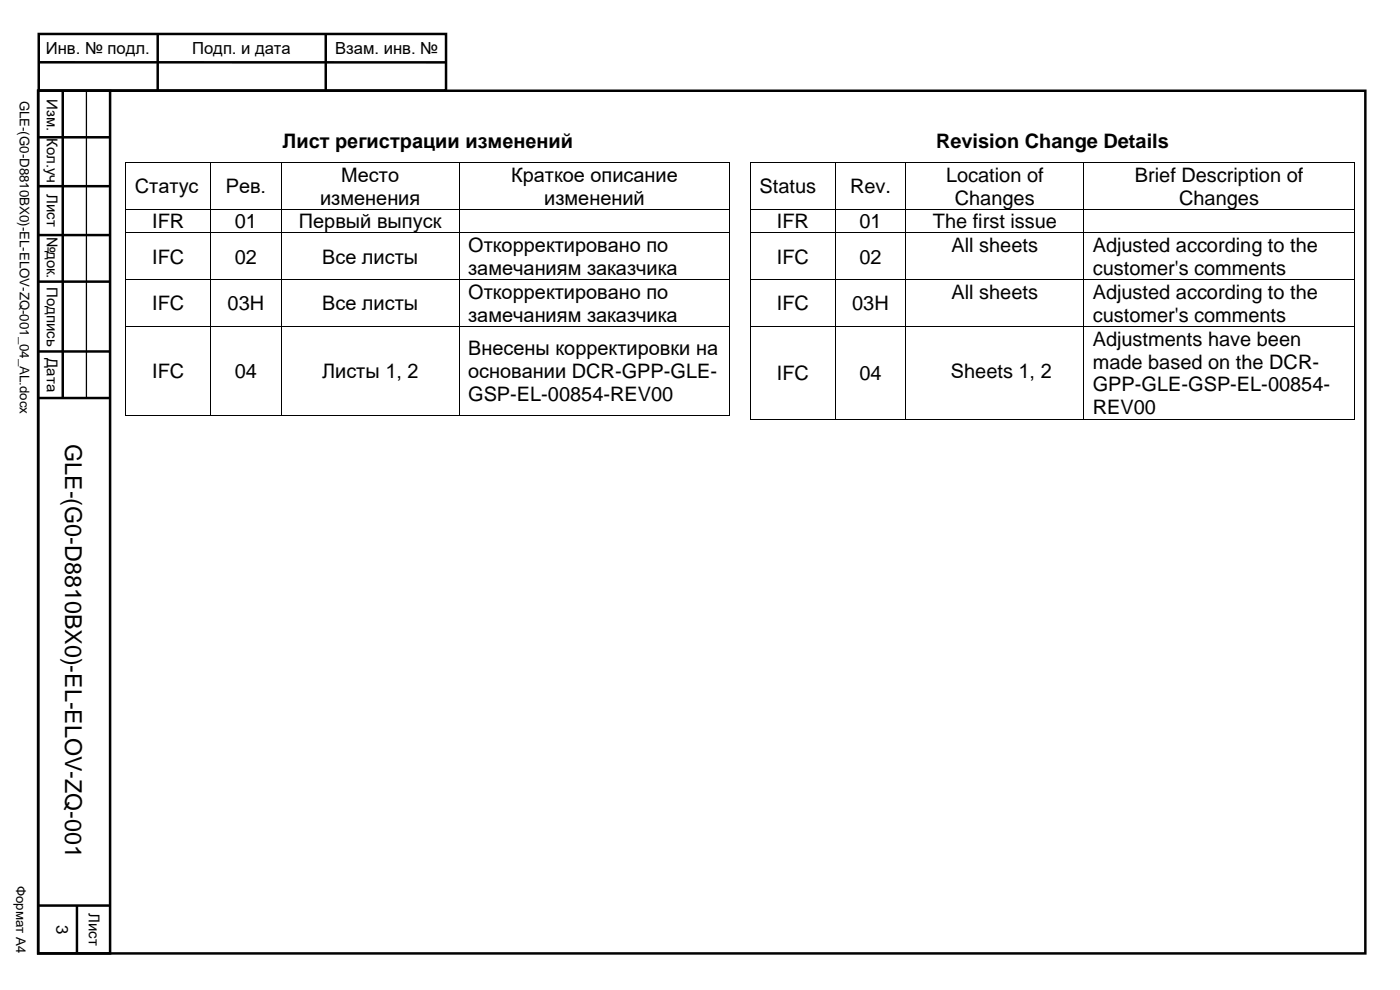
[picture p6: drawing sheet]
<svg xmlns="http://www.w3.org/2000/svg" width="297mm" height="210mm" viewBox="0 0 297 210" stroke-linecap="round" stroke-linejoin="round" font-family="sans-serif">
<defs><g id="words">
<text font-size="4.9" x="13.8" y="94.2" transform="rotate(90 13.8 94.2)">GLE-(G0-D8810BX0)-EL-ELOV-ZQ-001</text>
<g font-size="4.2">
<text x="59.9" y="31.4">Лист регистрации изменений</text>
<text x="198.6" y="31.4">Revision Change Details</text>
<text x="28.6" y="41">Статус</text>
<text x="47.9" y="41">Рев.</text>
<text x="72.4" y="38.5">Место</text>
<text x="108.4" y="38.5">Краткое описание</text>
<text x="161.1" y="41">Status</text>
<text x="180.3" y="41">Rev.</text>
<text x="200.7" y="38.5">Location of</text>
<text x="240.8" y="38.5">Brief Description of</text>
<text x="67.9" y="43.4">изменения</text>
<text x="115.5" y="43.4">изменений</text>
<text x="202.6" y="43.4">Changes</text>
<text x="250.2" y="43.4">Changes</text>
<text x="32.3" y="48.4">IFR</text>
<text x="49.8" y="48.4">01</text>
<text x="63.4" y="48.4">Первый выпуск</text>
<text x="99.3" y="53.5">Откорректировано по</text>
<text x="164.8" y="48.4">IFR</text>
<text x="182.3" y="48.4">01</text>
<text x="197.9" y="48.4">The first issue</text>
<text x="201.9" y="53.5">All sheets</text>
<text x="231.8" y="53.5">Adjusted according to the</text>
<text x="32.3" y="55.9">IFC</text>
<text x="49.8" y="55.9">02</text>
<text x="68.3" y="55.9">Все листы</text>
<text x="99.3" y="58.3">замечаниям заказчика</text>
<text x="164.8" y="55.9">IFC</text>
<text x="182.3" y="55.9">02</text>
<text x="231.8" y="58.3">customer's comments</text>
<text x="32.3" y="65.8">IFC</text>
<text x="48.3" y="65.8">03H</text>
<text x="68.3" y="65.8">Все листы</text>
<text x="99.3" y="63.4">Откорректировано по</text>
<text x="164.8" y="65.8">IFC</text>
<text x="180.8" y="65.8">03H</text>
<text x="201.9" y="63.4">All sheets</text>
<text x="231.8" y="63.4">Adjusted according to the</text>
<text x="99.3" y="68.2">замечаниям заказчика</text>
<text x="231.8" y="68.2">customer's comments</text>
<text x="99.3" y="75.3">Внесены корректировки на</text>
<text x="231.8" y="73.3">Adjustments have been</text>
<text x="32.3" y="80.2">IFC</text>
<text x="49.8" y="80.2">04</text>
<text x="68.3" y="80.2">Листы 1, 2</text>
<text x="99.3" y="80.2">основании DCR-GPP-GLE-</text>
<text x="164.8" y="80.6">IFC</text>
<text x="182.3" y="80.6">04</text>
<text x="201.7" y="80.2">Sheets 1, 2</text>
<text x="231.8" y="78.2">made based on the DCR-</text>
<text x="231.8" y="83">GPP-GLE-GSP-EL-00854-</text>
<text x="99.3" y="85.1">GSP-EL-00854-REV00</text>
<text x="231.8" y="87.9">REV00</text>
</g>
<g font-size="3.5">
<text x="9.7" y="11.5">Инв. № подл.</text>
<text x="40.7" y="11.5">Подп. и дата</text>
<text x="71.1" y="11.5">Взам. инв. №</text>
<text x="12" y="196.1" transform="rotate(90 12 196.1)">3</text>
</g>
<g font-size="3.2">
<text x="9.9" y="21.1" transform="rotate(90 9.9 21.1)">Изм.</text>
<text x="10" y="29.3" transform="rotate(90 10 29.3)">Кол.уч</text>
<text x="10" y="41.2" transform="rotate(90 10 41.2)">Лист</text>
<text x="10" y="50.2" transform="rotate(90 10 50.2)">№док.</text>
<text x="10" y="60.9" transform="rotate(90 10 60.9)">Подпись</text>
<text x="10" y="76" transform="rotate(90 10 76)">Дата</text>
<text x="18.9" y="193.7" transform="rotate(90 18.9 193.7)">Лист</text>
</g>
<g font-size="2.8">
<text x="4.2" y="21.3" transform="rotate(90 4.2 21.3)">GLE-(G0-D8810BX0)-EL-ELOV-ZQ-001_04_AL.docx</text>
<text x="3.5" y="187.9" transform="rotate(90 3.5 187.9)">Формат А4</text>
</g>
</g></defs>
<g fill="none" stroke="#000" stroke-width=".53">
<path d="M8.1 13.2h86.4M8.1 19.3h281.6v183h-281.6zM8.1 19.3h15.3v183h-15.3zM8.2 7.2h86.4v12h-86.4zM13.3 19.3v65M33.5 7.2v12M69.1 7.1v12M8.1 29.1h15.3M8.1 39.5h15.3M8.1 59.7h15.3M8.1 49.9h15.3M8.1 74.6h15.3"/>
<path d="M8.1 84.4h15.3M8.1 192.1h15.3M16.3 192v10"/>
</g>
<path d="M18.3 19.4v65" fill="none" stroke="#000" stroke-width=".26"/>
<g fill="#000">
<path d="M26.6 34.4h.2v.1h-.2z" fill-rule="evenodd"/>
<path d="M26.6 34.4h.2v.1h-.2z" fill-rule="evenodd"/>
<path d="M44.6 34.4h.1v.1h-.1z" fill-rule="evenodd"/>
<path d="M59.6 34.4h.2v.1h-.2z" fill-rule="evenodd"/>
<path d="M97.3 34.4h.2v.1h-.2z" fill-rule="evenodd"/>
<path d="M154.8 34.4h.1v.1h-.1z" fill-rule="evenodd"/>
<path d="M154.8 34.4h.1v.1h-.1z" fill-rule="evenodd"/>
<path d="M159.1 34.4h.2v.1h-.2z" fill-rule="evenodd"/>
<path d="M159.1 34.4h.2v.1h-.2z" fill-rule="evenodd"/>
<path d="M177.1 34.4h.2v.1h-.2z" fill-rule="evenodd"/>
<path d="M192.1 34.4h.2v.1h-.2z" fill-rule="evenodd"/>
<path d="M229.8 34.4h.2v.1h-.2z" fill-rule="evenodd"/>
<path d="M287.3 34.4h.2v.1h-.2z" fill-rule="evenodd"/>
<path d="M287.3 34.4h.2v.1h-.2z" fill-rule="evenodd"/>
<path d="M26.6 44.3h.2v.2h-.2z" fill-rule="evenodd"/>
<path d="M26.6 49.3h.2v.2h-.2z" fill-rule="evenodd"/>
<path d="M26.6 59.2h.2v.2h-.2z" fill-rule="evenodd"/>
<path d="M44.6 44.3h.1v.2h-.1z" fill-rule="evenodd"/>
<path d="M44.6 49.3h.1v.2h-.1z" fill-rule="evenodd"/>
<path d="M44.6 59.2h.1v.2h-.1z" fill-rule="evenodd"/>
<path d="M59.6 44.3h.2v.2h-.2z" fill-rule="evenodd"/>
<path d="M59.6 49.3h.2v.2h-.2z" fill-rule="evenodd"/>
<path d="M59.6 59.2h.2v.2h-.2z" fill-rule="evenodd"/>
<path d="M97.3 44.3h.2v.2h-.2z" fill-rule="evenodd"/>
<path d="M97.3 49.3h.2v.2h-.2z" fill-rule="evenodd"/>
<path d="M97.3 59.2h.2v.2h-.2z" fill-rule="evenodd"/>
<path d="M154.8 44.3h.1v.2h-.1z" fill-rule="evenodd"/>
<path d="M154.8 49.3h.1v.2h-.1z" fill-rule="evenodd"/>
<path d="M154.8 59.2h.1v.2h-.1z" fill-rule="evenodd"/>
<path d="M159.1 44.3h.2v.2h-.2z" fill-rule="evenodd"/>
<path d="M159.1 49.3h.2v.2h-.2z" fill-rule="evenodd"/>
<path d="M159.1 59.2h.2v.2h-.2z" fill-rule="evenodd"/>
<path d="M177.1 44.3h.2v.2h-.2z" fill-rule="evenodd"/>
<path d="M177.1 49.3h.2v.2h-.2z" fill-rule="evenodd"/>
<path d="M177.1 59.2h.2v.2h-.2z" fill-rule="evenodd"/>
<path d="M192.1 44.3h.2v.2h-.2z" fill-rule="evenodd"/>
<path d="M192.1 49.3h.2v.2h-.2z" fill-rule="evenodd"/>
<path d="M192.1 59.2h.2v.2h-.2z" fill-rule="evenodd"/>
<path d="M229.8 44.3h.2v.2h-.2z" fill-rule="evenodd"/>
<path d="M229.8 49.3h.2v.2h-.2z" fill-rule="evenodd"/>
<path d="M229.8 59.2h.2v.2h-.2z" fill-rule="evenodd"/>
<path d="M287.3 44.3h.2v.2h-.2z" fill-rule="evenodd"/>
<path d="M287.3 49.3h.2v.2h-.2z" fill-rule="evenodd"/>
<path d="M287.3 59.2h.2v.2h-.2z" fill-rule="evenodd"/>
<path d="M26.6 69.1h.2v.2h-.2z" fill-rule="evenodd"/>
<path d="M44.6 69.1h.1v.2h-.1z" fill-rule="evenodd"/>
<path d="M59.6 69.1h.2v.2h-.2z" fill-rule="evenodd"/>
<path d="M97.3 69.1h.2v.2h-.2z" fill-rule="evenodd"/>
<path d="M154.8 69.1h.1v.2h-.1z" fill-rule="evenodd"/>
<path d="M159.1 69.1h.2v.2h-.2z" fill-rule="evenodd"/>
<path d="M177.1 69.1h.2v.2h-.2z" fill-rule="evenodd"/>
<path d="M192.1 69.1h.2v.2h-.2z" fill-rule="evenodd"/>
<path d="M229.8 69.1h.2v.2h-.2z" fill-rule="evenodd"/>
<path d="M287.3 69.1h.2v.2h-.2z" fill-rule="evenodd"/>
<path d="M26.6 88h.2v.2h-.2z" fill-rule="evenodd"/>
<path d="M26.6 88h.2v.2h-.2z" fill-rule="evenodd"/>
<path d="M44.6 88h.1v.2h-.1z" fill-rule="evenodd"/>
<path d="M59.6 88h.2v.2h-.2z" fill-rule="evenodd"/>
<path d="M97.3 88h.2v.2h-.2z" fill-rule="evenodd"/>
<path d="M154.8 88h.1v.2h-.1z" fill-rule="evenodd"/>
<path d="M154.8 88h.1v.2h-.1z" fill-rule="evenodd"/>
<path d="M159.1 88.8h.2v.2h-.2z" fill-rule="evenodd"/>
<path d="M159.1 88.8h.2v.2h-.2z" fill-rule="evenodd"/>
<path d="M177.1 88.8h.2v.2h-.2z" fill-rule="evenodd"/>
<path d="M192.1 88.8h.2v.2h-.2z" fill-rule="evenodd"/>
<path d="M229.8 88.8h.2v.2h-.2z" fill-rule="evenodd"/>
<path d="M287.3 88.8h.2v.2h-.2z" fill-rule="evenodd"/>
<path d="M287.3 88.8h.2v.2h-.2z" fill-rule="evenodd"/>
</g>
<g fill="none" stroke="#000" stroke-width=".21">
<path d="M26.7 34.5v9.8M26.8 34.4h17.8M44.7 34.5v9.8M44.7 34.4h14.9M59.7 34.5v9.8M59.8 34.4h37.5M97.4 34.5v9.8M97.5 34.4h57.3M154.8 34.5v9.8M159.2 34.5v9.8M159.3 34.4h17.8M177.2 34.5v9.8"/>
<path d="M177.3 34.4h14.8M192.2 34.5v9.8M192.3 34.4h37.5M229.9 34.5v9.8M230 34.4h57.3M287.4 34.5v9.8M26.7 44.5v4.8M26.7 49.5v9.7M26.7 59.4v9.7M26.8 44.4h17.8M26.8 49.4h17.8M26.8 59.3h17.8"/>
<path d="M44.7 44.5v4.8M44.7 49.5v9.7M44.7 59.4v9.7M44.7 44.4h14.9M44.7 49.4h14.9M44.7 59.3h14.9M59.7 44.5v4.8M59.7 49.5v9.7M59.7 59.4v9.7M59.8 44.4h37.5M59.8 49.4h37.5M59.8 59.3h37.5"/>
<path d="M97.4 44.5v4.8M97.4 49.5v9.7M97.4 59.4v9.7M97.5 44.4h57.3M97.5 49.4h57.3M97.5 59.3h57.3M154.8 44.5v4.8M154.8 49.5v9.7M154.8 59.4v9.7M159.2 44.5v4.8M159.2 49.5v9.7M159.2 59.4v9.7"/>
<path d="M159.3 44.4h17.8M159.3 49.4h17.8M159.3 59.3h17.8M177.2 44.5v4.8M177.2 49.5v9.7M177.2 59.4v9.7M177.3 44.4h14.8M177.3 49.4h14.8M177.3 59.3h14.8M192.2 44.5v4.8M192.2 49.5v9.7M192.2 59.4v9.7"/>
<path d="M192.3 44.4h37.5M192.3 49.4h37.5M192.3 59.3h37.5M229.9 44.5v4.8M229.9 49.5v9.7M229.9 59.4v9.7M230 44.4h57.3M230 49.4h57.3M230 59.3h57.3M287.4 44.5v4.8M287.4 49.5v9.7M287.4 59.4v9.7"/>
<path d="M26.7 69.3v18.7M26.8 69.2h17.8M44.7 69.3v18.7M44.7 69.2h14.9M59.7 69.3v18.7M59.8 69.2h37.5M97.4 69.3v18.7M97.5 69.2h57.3M154.8 69.3v18.7M159.2 69.3v19.5M159.3 69.2h17.8M177.2 69.3v19.5"/>
<path d="M177.3 69.2h14.8M192.2 69.3v19.5M192.3 69.2h37.5M229.9 69.3v19.5M230 69.2h57.3M287.4 69.3v19.5M26.8 88.1h17.8M44.7 88.1h14.9M59.8 88.1h37.5M97.5 88.1h57.3M159.3 88.9h17.8M177.3 88.9h14.8"/>
<path d="M192.3 88.9h37.5M230 88.9h57.3"/>
</g>
<use href="#words"/>
</svg>
